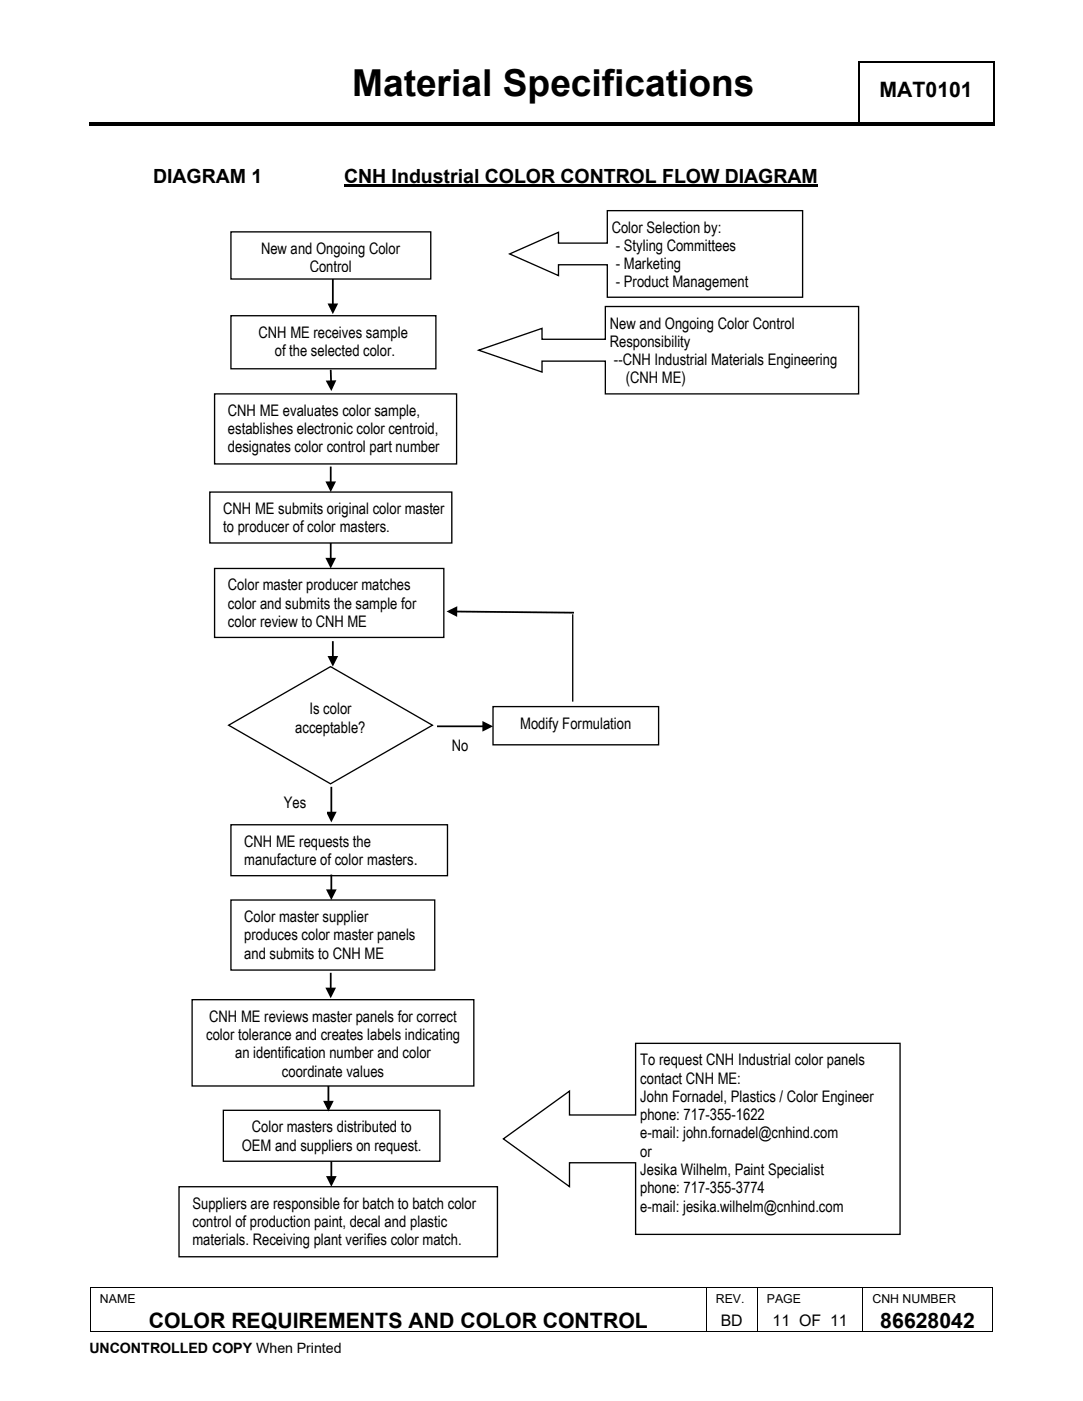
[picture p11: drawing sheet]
<svg xmlns="http://www.w3.org/2000/svg" width="216mm" height="279mm" viewBox="0 0 216 279" stroke-linecap="round" stroke-linejoin="round" font-family="sans-serif">
<defs><g id="words">
<text font-size="7.4" x="70.2" y="19.2">Material Specifications</text>
<g font-size="4.2">
<text x="175.4" y="19.4">MAT0101</text>
<text x="29.7" y="264.9">COLOR REQUIREMENTS AND COLOR CONTROL</text>
<text x="175.5" y="264.9">86628042</text>
</g>
<g font-size="3.9">
<text x="30.5" y="36.4">DIAGRAM 1</text>
<text x="68.6" y="36.4">CNH Industrial COLOR CONTROL FLOW DIAGRAM</text>
</g>
<g font-size="3.2">
<text x="122" y="46.4">Color Selection by:</text>
<text x="52.1" y="50.6">New and Ongoing Color</text>
<text x="122.8" y="50">- Styling Committees</text>
<text x="122.8" y="53.7">- Marketing</text>
<text x="61.8" y="54.3">Control</text>
<text x="122.8" y="57.3">- Product Management</text>
<text x="121.6" y="65.5">New and Ongoing Color Control</text>
<text x="51.6" y="67.4">CNH ME receives sample</text>
<text x="54.8" y="71">of the selected color.</text>
<text x="121.6" y="69.2">Responsibility</text>
<text x="122.4" y="72.8">--CNH Industrial Materials Engineering</text>
<text x="124.8" y="76.5">(CNH ME)</text>
<text x="45.5" y="82.9">CNH ME evaluates color sample,</text>
<text x="45.5" y="86.6">establishes electronic color centroid,</text>
<text x="45.5" y="90.2">designates color control part number</text>
<text x="44.5" y="102.5">CNH ME submits original color master</text>
<text x="44.5" y="106.2">to producer of color masters.</text>
<text x="45.5" y="117.8">Color master producer matches</text>
<text x="45.5" y="121.4">color and submits the sample for</text>
<text x="45.5" y="125.1">color review to CNH ME</text>
<text x="61.7" y="142.5">Is color</text>
<text x="58.9" y="146.1">acceptable?</text>
<text x="90.1" y="149.9">No</text>
<text x="103.8" y="145.3">Modify Formulation</text>
<text x="56.6" y="161.2">Yes</text>
<text x="48.7" y="168.9">CNH ME requests the</text>
<text x="48.7" y="172.5">manufacture of color masters.</text>
<text x="48.7" y="183.9">Color master supplier</text>
<text x="48.7" y="187.5">produces color master panels</text>
<text x="48.7" y="191.2">and submits to CNH ME</text>
<text x="41.7" y="203.8">CNH ME reviews master panels for correct</text>
<text x="41.1" y="207.4">color tolerance and creates labels indicating</text>
<text x="46.9" y="211">an identification number and color</text>
<text x="56.2" y="214.7">coordinate values</text>
<text x="127.7" y="212.5">To request CNH Industrial color panels</text>
<text x="127.7" y="216.1">contact CNH ME:</text>
<text x="127.7" y="219.8">John Fornadel, Plastics / Color Engineer</text>
<text x="50.2" y="225.8">Color masters distributed to</text>
<text x="127.7" y="223.4">phone: 717-355-1622</text>
<text x="127.7" y="227">e-mail: john.fornadel@cnhind.com</text>
<text x="48.2" y="229.5">OEM and suppliers on request.</text>
<text x="127.7" y="230.7">or</text>
<text x="127.7" y="234.4">Jesika Wilhelm, Paint Specialist</text>
<text x="127.7" y="238">phone: 717-355-3774</text>
<text x="38.4" y="241.1">Suppliers are responsible for batch to batch color</text>
<text x="38.4" y="244.7">control of production paint, decal and plastic</text>
<text x="127.7" y="241.6">e-mail: jesika.wilhelm@cnhind.com</text>
<text x="38.4" y="248.4">materials. Receiving plant verifies color match.</text>
<text x="143.7" y="264.5">BD</text>
<text x="154" y="264.5">11 OF 11</text>
</g>
<text font-size="2.8" x="17.8" y="269.9">UNCONTROLLED COPY When Printed</text>
<g font-size="2.5">
<text x="19.9" y="259.8">NAME</text>
<text x="142.7" y="259.8">REV.</text>
<text x="152.9" y="259.8">PAGE</text>
<text x="174" y="259.8">CNH NUMBER</text>
</g>
</g></defs>
<g fill="#000">
<path d="M171.1 12.3h.3v.3h-.3zM198 12.3h.3v.3h-.3zM198 24.3h.3v.8h-.3zM17.9 256.7h.2v.1h-.2zM18.1 256.7h.2v.1h-.2zM140.8 256.7h.1v.1h-.1zM150.9 256.7h.2v.1h-.2zM172 256.7h.2v.1h-.2zM197.9 256.7h.1v.1h-.1zM17.9 265.5h.2v.1h-.2zM140.8 265.5h.1v.1h-.1zM150.9 265.5h.2v.1h-.2z"/>
<path d="M172 265.5h.2v.1h-.2zM197.9 265.5h.1v.1h-.1z"/>
</g>
<path d="M171.2 12.6v11.7M171.4 12.4h26.6M198.2 12.6v11.7" fill="none" stroke="#000" stroke-width=".34"/>
<g fill="#000">
<path d="M17.8 24.3h153.3v.8h-153.3z" fill-rule="evenodd"/>
<path d="M171.1 24.3h.7v.8h-.7z" fill-rule="evenodd"/>
<path d="M171.8 24.3h26.2v.8h-26.2z" fill-rule="evenodd"/>
</g>
<g fill="none" stroke="#000" stroke-width=".2">
<path d="M18 256.8v8.7M18.3 256.8h122.5M140.8 256.8v8.7M140.9 256.8h10M151 256.8v8.7M151.1 256.8h20.9M172.1 256.8v8.7M172.2 256.8h25.7M197.9 256.8v8.7M18.1 265.6h122.7M140.9 265.6h10M151.1 265.6h20.9"/>
<path d="M172.2 265.6h25.7"/>
</g>
<path d="M68.6 37h94.5" fill="none" stroke="#000" stroke-width=".42"/>
<path d="M45.6 144.6l20.3-11.6 20.3 11.6-20.3 11.7z" fill-rule="evenodd" fill="#fff"/>
<path d="M45.6 144.6l20.3-11.6 20.3 11.6-20.3 11.7z" fill="none" stroke="#000" stroke-width=".26"/>
<g fill="#fff" stroke="#000" stroke-width=".26">
<path d="M46.1 63h40.8v10.6h-40.8z" fill-rule="evenodd"/>
<path d="M42.8 113.4h45.7v13.7h-45.7z" fill-rule="evenodd"/>
</g>
<path d="M66.4 55.6v5.3M66 73.8v2.4M66 93.1v3.3M66.4 127.9v3.3" fill="none" stroke="#000" stroke-width=".35"/>
<path d="M65 75.9h2.1l-1 2.1zM65.3 60.5h2.1l-1 2.2zM64.9 96h2.1l-1 2.1zM65.3 130.8h2.1l-1 2.2z" fill="#000"/>
<path d="M86.7 145.6h10.2v6.9h-10.2z" fill-rule="evenodd" fill="#fff"/>
<path d="M41.8 98.1h48.3v10.2h-48.3z" fill-rule="evenodd" fill="#fff" stroke="#000" stroke-width=".26"/>
<path d="M66.1 156.9v5.4" fill="none" stroke="#000" stroke-width=".35"/>
<path d="M65 161.9h2.1l-1 2.1z" fill="#000"/>
<path d="M98.3 140.9h33v7.7h-33z" fill-rule="evenodd" fill="#fff" stroke="#000" stroke-width=".26"/>
<path d="M66 108.3v3.3" fill="none" stroke="#000" stroke-width=".35"/>
<path d="M64.9 111.3h2.1l-1 2.1z" fill="#000"/>
<path d="M52.5 156.9h12.7v6.9h-12.7z" fill-rule="evenodd" fill="#fff"/>
<path d="M42.8 78.6h48.3v13.9h-48.3z" fill-rule="evenodd" fill="#fff" stroke="#000" stroke-width=".26"/>
<path d="M90.8 122l23.7 .2" fill="none" stroke="#000" stroke-width=".35"/>
<path d="M89.1 122l2.1-1.1v2.1z" fill="#000"/>
<path d="M114.2 122.5v17.4" fill="none" stroke="#000" stroke-width=".26"/>
<path d="M46.1 164.5h43.1v10.2h-43.1z" fill-rule="evenodd" fill="#fff" stroke="#000" stroke-width=".26"/>
<path d="M66.1 174.4v3.3" fill="none" stroke="#000" stroke-width=".35"/>
<path d="M65 177.4h2.1l-1 2.1z" fill="#000"/>
<path d="M46.1 179.5h40.6v14h-40.6z" fill-rule="evenodd" fill="#fff" stroke="#000" stroke-width=".26"/>
<path d="M66 194v3.3" fill="none" stroke="#000" stroke-width=".35"/>
<path d="M64.9 197h2.1l-1 2.1z" fill="#000"/>
<g fill="#fff" stroke="#000" stroke-width=".26">
<path d="M38.3 199.4h56.2v17.2h-56.2z" fill-rule="evenodd"/>
<path d="M44.5 221.5h43.2v10.1h-43.2z" fill-rule="evenodd"/>
</g>
<path d="M65.5 216.6v3.3M66.1 231.6v3.3" fill="none" stroke="#000" stroke-width=".35"/>
<path d="M64.4 219.6h2.2l-1.1 2.1zM65 234.6h2.1l-1 2.1z" fill="#000"/>
<path d="M35.7 236.7h63.5v14h-63.5z" fill-rule="evenodd" fill="#fff" stroke="#000" stroke-width=".26"/>
<path d="M101.6 50.7l9.8-4.4v2.2h9.7v-6.5h39v17.3h-39v-6.5h-9.7v2.2z" fill-rule="evenodd" fill="#fff"/>
<path d="M101.6 50.7l9.8-4.4v2.2h9.7v-6.5h39v17.3h-39v-6.5h-9.7v2.2z" fill="none" stroke="#000" stroke-width=".26"/>
<path d="M100.4 227.2l13.2-9.6v4.8h13.2v-14.3h52.7v38.1h-52.7v-14.3h-13.2v4.8z" fill-rule="evenodd" fill="#fff"/>
<path d="M100.4 227.2l13.2-9.6v4.8h13.2v-14.3h52.7v38.1h-52.7v-14.3h-13.2v4.8z" fill="none" stroke="#000" stroke-width=".26"/>
<path d="M95.5 69.8l12.6-4.3v2.2h12.6v-6.6h50.5v17.5h-50.5v-6.6h-12.6v2.2z" fill-rule="evenodd" fill="#fff"/>
<path d="M95.5 69.8l12.6-4.3v2.2h12.6v-6.6h50.5v17.5h-50.5v-6.6h-12.6v2.2z" fill="none" stroke="#000" stroke-width=".26"/>
<path d="M46.1 46.2h39.8v9.5h-39.8z" fill-rule="evenodd" fill="#fff" stroke="#000" stroke-width=".26"/>
<path d="M87.2 144.9h9.4" fill="none" stroke="#000" stroke-width=".35"/>
<path d="M96.2 143.8l2.1 1.1-2.1 1z" fill="#000"/>
<use href="#words"/>
</svg>
